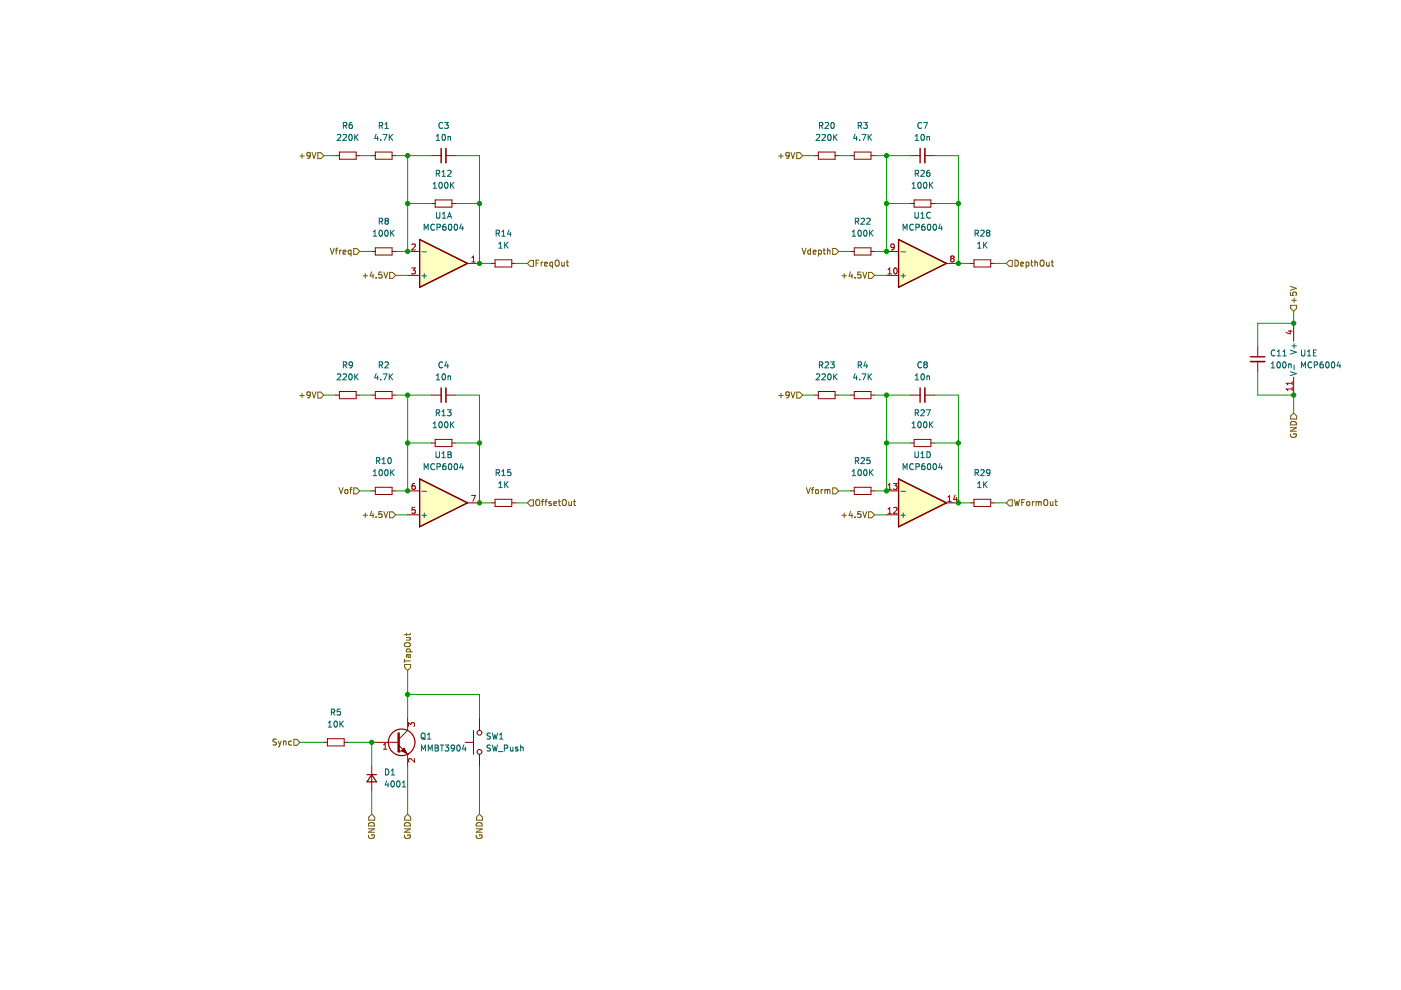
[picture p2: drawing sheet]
<svg xmlns="http://www.w3.org/2000/svg" width="297mm" height="210mm" viewBox="0 0 297 210" stroke-linecap="round" stroke-linejoin="round" font-family="sans-serif">
<path d="M.1 0h296.9v209.9h-296.9z" fill-rule="evenodd" fill="#fff" stroke="#fff" stroke-width=".21"/>
<g fill="#ffffc2" stroke="#ffffc2" stroke-width=".21">
<path d="M89 50.8l10.1 5-10.1 5.1z"/>
<path d="M190.5 101.5l10.2 5.1-10.2 5.1z"/>
<path d="M190.5 50.8l10.2 5-10.2 5.1z"/>
<path d="M89 101.5l10.1 5.1-10.1 5.1z"/>
</g>
<path d="M89 50.8l10.1 5-10.1 5.1zM190.5 50.8l10.2 5-10.2 5.1zM89 101.5l10.1 5.1-10.1 5.1zM190.5 101.5l10.2 5.1-10.2 5.1z" fill="none" stroke="#840000" stroke-width=".25"/>
<g fill="none" stroke="#009600" stroke-width=".21">
<path d="M68.7 33h2.5M76.3 33h2.5M83.9 33h7.6M86.4 33v20.3h-2.5M96.6 33h5.1v22.8h2.5M170.2 33h2.5M177.8 33h2.6M185.4 33h7.6M188 33v20.3h-2.6M198.1 33h5.1v22.8h2.5M76.3 53.3h2.5M83.9 58.4h2.5"/>
<path d="M86.4 43.2h5.1M96.6 43.2h5.1M109.3 55.8h2.5M177.8 53.3h2.6M185.4 58.4h2.6M188 43.2h5M198.1 43.2h5.1M210.8 55.8h2.6M266.7 78.7v5.1h7.6v3.8M274.3 66v2.5h-7.6v5.1M68.7 83.8h2.5M76.3 83.8h2.5"/>
<path d="M83.9 83.8h7.6M86.4 83.8v20.3h-2.5M86.4 93.9h5.1M96.6 83.8h5.1v22.8h2.5M96.6 93.9h5.1M170.2 83.8h2.5M177.8 83.8h2.6M185.4 83.8h7.6M188 93.9h5M188 83.8v20.3h-2.6M198.1 83.8h5.1v22.8h2.5M198.1 93.9h5.1"/>
<path d="M76.3 104.1h2.5M83.9 109.2h2.5M109.3 106.6h2.5M177.8 104.1h2.6M185.4 109.2h2.6M210.8 106.6h2.6M63.6 157.4h5.1M73.7 157.4h5.1v5.1M86.4 142.2v10.1M86.4 147.2h15.3v5.1M78.8 167.5v5.1M86.4 162.5v10.1"/>
<path d="M101.7 162.5v10.1"/>
</g>
<g fill="none" stroke="#725600" stroke-width=".21">
<path d="M63.6 33.1h.9M64 32.6v1M65.8 32.9l-.3 .2-.3-.1-.1-.6 .4-.1 .3 .2-.1 .8-.2 .2-.3 .1M66.2 32.3l.4 1.3 .4-1.3M67.4 32.4h.6l.7 .6-.7 .6h-.6zM165.1 33.1h1M165.6 32.6v1M167.3 32.9l-.2 .2-.4-.1v-.6l.4-.1 .2 .2v.8l-.2 .2-.4 .1M167.7 32.3l.4 1.3 .4-1.3M168.9 32.4h.7l.6 .6-.6 .6h-.7zM70 52.6l.4 1.3 .5-1.3M71.1 53h.5"/>
<path d="M71.6 52.6l-.3 .2v1.1M72 53v.9M72.4 53l-.4 .3M72.7 53.5l.6-.2v-.2l-.4-.1-.2 .2 .1 .6h.5M74.4 53.1l-.3-.1-.3 .3 .1 .5h.5M74.4 53v1.3M75 52.7h.6l.7 .6-.7 .6h-.6zM77 58.5h.9M77.5 58v1M78.8 57.6l-.3 .9h.8M79.1 58.1v.9M79.8 58.8v.2"/>
<path d="M81 57.7h-.6l-.1 .6 .6-.1 .1 .6-.2 .2-.5-.2M81.4 57.7l.4 1.3 .4-1.3M82.6 57.8h.7l.6 .6-.6 .6h-.7zM112.4 55.2h.7v1.3h-.7l-.6-.7zM113.7 55.8h.4M114.3 55.2h-.6v1.2M114.7 55.6v.8M115.1 55.6l-.4 .2M115.5 56l.6-.1-.1-.3h-.4l-.1 .2v.6h.5M117.2 55.6h-.4l-.2 .2 .1 .6h.5M117.2 55.6v1.2M117.8 55.3l.2-.1a.43 .43 0 0 1 .6 .4v.4a.42 .42 0 0 1-.5 .4 .42 .42 0 0 1-.4-.4z"/>
<path d="M119.1 55.6l.1 .8 .4-.1M119.6 55.6v.8M120.1 55.6h.4M120.2 55.2v1l.3 .2M170.1 52.6l.4 1.3 .4-1.3M171.9 53.1l-.4-.1-.2 .3 .1 .5h.5M171.9 52.6v1.3M172.4 53.5l.6-.2v-.2l-.4-.1-.2 .2 .1 .6h.5M173.6 53.1l.3-.1 .3 .3-.2 .5h-.4M173.6 53v1.3M174.5 53h.5M174.7 52.6v1.1l.3 .2"/>
<path d="M175.4 53.2l.5-.1 .1 .8M175.4 52.6v1.3M176.5 52.7h.7l.6 .6-.6 .6h-.7zM178.5 58.5h1M179 58v1M180.3 57.6l-.3 .9h.8M180.6 58.1v.9M181.3 58.8v.2M182.5 57.7h-.6l-.1 .6 .6-.1 .1 .6-.2 .2-.5-.2M182.9 57.7l.4 1.3 .5-1.3M184.2 57.8h.6l.6 .6-.6 .6h-.6zM213.4 55.8l.6-.6h.6v1.3h-.6z"/>
<path d="M215.2 55.2a.64 .64 0 0 1 .7 .6 .64 .64 0 0 1-.7 .6zM216.4 56l.6-.1-.1-.3h-.3l-.2 .2 .1 .6h.4M217.6 55.6h.3l.3 .2-.2 .6h-.4M217.6 55.6v1.2M218.5 55.6h.5M218.7 55.2v1l.3 .2M219.4 55.7l.5-.1 .1 .8M219.4 55.2v1.2M220.6 55.3l.2-.1a.43 .43 0 0 1 .6 .4v.4a.42 .42 0 0 1-.5 .4 .42 .42 0 0 1-.4-.4zM221.9 55.6l.1 .8 .5-.1M222.5 55.6v.8M222.9 55.6h.5"/>
<path d="M223.1 55.2v1l.3 .2M273.6 62v.6l.6 .1-.1-.7h.6l.2 .2-.2 .5M273.6 60.7l1.3 .4-1.3 .5M273.6 64.7h1.3v.7l-.6 .6-.7-.6zM273.9 63.7h1M274.4 63.2v1M63.6 83.9h.9M64 83.4v.9M65.8 83.6l-.3 .3-.3-.1-.1-.6 .4-.1 .3 .2-.1 .7-.2 .3h-.3M66.2 83.1l.4 1.2 .4-1.2M67.4 83.1h.6l.7 .7-.7 .6h-.6zM165.1 83.9h1"/>
<path d="M165.6 83.4v.9M167.3 83.6l-.2 .3-.4-.1v-.6l.4-.1 .2 .2v.7l-.2 .3h-.4M167.7 83.1l.4 1.2 .4-1.2M168.9 83.1h.7l.6 .7-.6 .6h-.7zM273.6 90.7h1.3l-1.3 .7h1.3M273.6 92a.58 .58 0 0 0 .6 .8 .58 .58 0 0 0 .5-.8h-.4v.2M273.8 89.5a.66 .66 0 0 1 .7-.1 .66 .66 0 0 1 .4 .7h-1.3zM274.3 87.6l.6 .6v.6h-1.3v-.6zM71.9 103.4l.4 1.3 .4-1.3M73.2 103.9l.3-.1 .3 .3v.3l-.3 .3-.4-.3zM74.1 103.8h.5M74.6 103.4l-.3 .2v1.1"/>
<path d="M75 103.4h.6l.7 .7-.7 .6h-.6zM77 109.2h.9M77.5 108.8v.9M78.8 108.4l-.3 .9h.8M79.1 108.9v.8M79.8 109.6v.1M81 108.5h-.6l-.1 .6 .6-.1 .1 .6-.2 .1-.5-.1M81.4 108.5l.4 1.2 .4-1.2M82.6 108.5h.7l.6 .7-.6 .6h-.7zM112.4 106h.7v1.3h-.7l-.6-.7zM113.7 106.1l.2-.2a.43 .43 0 0 1 .5 .4v.5a.42 .42 0 0 1-.4 .4 .42 .42 0 0 1-.4-.4zM114.8 106.3h.5"/>
<path d="M115.3 105.9l-.3 .2v1.1M115.5 106.3h.5M116 105.9l-.3 .2v1.1M116.9 106.4l-.3-.1-.2 .2v.2l.5 .1v.3h-.5M117.4 106.8l.6-.2-.1-.2-.3-.1-.2 .2 .1 .6h.4M118.4 106.3h.5M118.6 105.9v1.1l.3 .2M119.3 106.1l.2-.2a.43 .43 0 0 1 .6 .4v.5a.42 .42 0 0 1-.5 .4 .42 .42 0 0 1-.4-.4zM120.6 106.3l.1 .8h.4M121.1 106.3v.9M121.6 106.3h.5M121.8 105.9v1.1l.3 .2"/>
<path d="M171 103.4l.4 1.3 .4-1.3M172 103.8h.5M172.5 103.4l-.3 .2v1.1M173 103.9l.3-.1 .3 .3v.3l-.3 .3-.4-.3zM174.1 103.8v.9M174.5 103.8l-.4 .3M174.9 103.9l.3-.1 .2 .2M174.9 103.8v.9M175.4 104l.2-.2 .3 .1 .1 .8M175.4 104v.7M176.5 103.4h.7l.6 .7-.6 .6h-.7zM178.5 109.2h1"/>
<path d="M179 108.8v.9M180.3 108.4l-.3 .9h.8M180.6 108.9v.8M181.3 109.6v.1M182.5 108.5h-.6l-.1 .6 .6-.1 .1 .6-.2 .1-.5-.1M182.9 108.5l.4 1.2 .5-1.2M184.2 108.5h.6l.6 .7-.6 .6h-.6zM213.4 106.6l.6-.6h.6v1.3h-.6zM215.1 105.9l.3 1.3 .2-.9 .3 .9 .3-1.3M216.6 106.5h.5M217.3 105.9h-.7v1.3M217.7 106.5l.2-.2 .4 .2-.1 .6h-.5z"/>
<path d="M218.9 106.3v.9M219.2 106.3l-.3 .3M219.7 106.5l.3-.2 .2 .2M219.7 106.3v.9M220.2 106.5l.2-.2 .3 .1 .1 .8M220.2 106.5v.7M221.4 106.1l.2-.2a.43 .43 0 0 1 .5 .4v.5a.42 .42 0 0 1-.4 .4 .42 .42 0 0 1-.4-.4zM222.7 106.3l.1 .8h.4M223.2 106.3v.9M223.7 106.3h.4M223.8 105.9v1.1l.3 .2M85.7 139.8v.7"/>
<path d="M85.9 136.3h.7a.42 .42 0 0 1 .4 .4 .42 .42 0 0 1-.4 .4h-.4a.43 .43 0 0 1-.5-.3 .43 .43 0 0 1 .2-.5zM86.2 134.3v.5M86.2 138.2h1.2M86.2 135.2h.8M86.2 138.2v-.4l.2-.2 .5 .1v.5M86.5 138.8l.2 .6 .3-.2-.1-.4M86.9 135.2v.5h-.7M87 138.8l-.8 .1v.5M87 134.3l-.2 .3h-1.1M58.6 156.8h-.7v.4l.6 .2 .1 .3-.2 .3-.5-.1M59 157.1l.3 .9M59.3 158l-.3 .4"/>
<path d="M59.6 157.1l-.3 .9M60.1 157.1v.9M60.1 157.2h.5l.1 .8M61.8 157.2l-.4-.1-.2 .3 .1 .5h.5M62.3 156.8h.6l.7 .6-.7 .6h-.6zM85.7 140.1h1.3M85.8 140.9h1.3v.6l-.7 .7-.6-.7zM78.1 175.7h1.3l-1.3 .8h1.3M78.2 177.1a.58 .58 0 0 0 .6 .7 .58 .58 0 0 0 .5-.8h-.5v.2M78.2 173.3l.6-.7 .6 .7v.6h-1.2zM78.3 174.5a.66 .66 0 0 1 .8-.1 .66 .66 0 0 1 .3 .7h-1.3zM85.7 175.7h1.3l-1.3 .8h1.3"/>
<path d="M85.8 177.1a.58 .58 0 0 0 .6 .7 .58 .58 0 0 0 .5-.8h-.4v.2M85.8 173.3l.6-.7 .7 .7v.6h-1.3zM85.9 174.5a.66 .66 0 0 1 .8-.1 .66 .66 0 0 1 .3 .7h-1.3zM101 175.7h1.2l-1.2 .8h1.2M101 177.1a.58 .58 0 0 0 .6 .7 .58 .58 0 0 0 .5-.8h-.4v.2M101 173.3l.7-.7 .6 .7v.6h-1.3zM101.1 174.5a.66 .66 0 0 1 .8-.1 .66 .66 0 0 1 .3 .7h-1.2z"/>
</g>
<g fill="none" stroke="#840000" stroke-width=".21">
<path d="M71.2 33h.8M72 32.2h3.5v1.6h-3.5zM75.5 33h.8M78.8 33h.8M79.6 32.2h3.5v1.6h-3.5zM83.1 33h.8M91.5 33h2M94.6 33h2M78.8 53.3h.8M79.6 52.5h3.5v1.6h-3.5zM83.1 53.3h.8M86.4 53.3h2.6"/>
<path d="M86.4 58.4h2.6M91.5 43.2h.8M92.3 42.4h3.5v1.5h-3.5zM95.8 43.2h.8M99.1 55.8h2.6M104.2 55.8h.8M105 55.1h3.5v1.5h-3.5zM108.5 55.8h.8M266.7 73.6v2M266.7 76.7v2M274.3 68.5v3.8M274.3 80v3.8"/>
<path d="M84.5 158l1.9 1.9M86.4 159.9h.1M86.4 154.9l-1.9 1.9"/>
</g>
<path d="M87.3 56.8h.8l-.5 .5 .4 .1v.6l-.2 .1-.5-.1M87.3 51.8l.5-.1 .3 .4-.8 .9h.8M100 55.5h.8M100 54.6l.4-.3v1.2M273.1 70.2h.9M273.5 70v.8l-.9-.3M274 80.9v.7M274 82.1v.7M274 82.5h-1.3l.4 .3M274 81.3h-1.3l.4 .3" fill="none" stroke="#a90000" stroke-width=".21"/>
<g fill="none" stroke="#006464" stroke-width=".21">
<path d="M71.5 28.6l.5-.1 .3 .4-.8 .9h.8M72.7 28.6l.5-.1 .3 .4-.8 .9h.8M72.8 26.6h.6l.1-.5-.7-.1v1.2M73.1 26.6l.4 .6M74.1 28.6l.1-.1a.68 .68 0 0 1 .5 .6 .68 .68 0 0 1-.5 .7l-.3-.5zM74.6 26h-.4l-.1 .3-.1 .7 .2 .2 .5-.1-.1-.6-.4-.1-.2 .3M75.2 28.5v1.3M75.4 29l.5 .8M75.9 28.5l-.7 .7M79.7 28.4l-.3 .9h.8M80.1 28.9v.9M80.4 26.6h.6l.1-.5-.7-.1v1.2"/>
<path d="M80.7 26.6l.4 .6M80.7 29.6v.2M81.2 28.5h.8l-.5 1.3M81.6 27.2h.7M81.6 26.3l.4-.3v1.2M82.5 28.5v1.3M82.7 29l.6 .8M83.3 28.5l-.8 .7M91.8 39.9h.8M91.8 39l.4-.3v1.2M92.5 36.8l.6-.1 .1-.5-.7-.1v1.3M92.5 29.8h.7"/>
<path d="M92.5 28.9l.4-.4v1.3M92.8 36.8l.4 .6M93.2 38.8l.1-.1a.68 .68 0 0 1 .5 .6 .68 .68 0 0 1-.5 .6l-.3-.5zM93.7 37.4h.7M93.7 36.5l.4-.4v1.3M93.8 26.1a.56 .56 0 0 0-.8 .5 .56 .56 0 0 0 .8 .5M93.8 28.6l.2-.1a.68 .68 0 0 1 .5 .6 .68 .68 0 0 1-.5 .7l-.3-.5zM94.3 26h.7l-.4 .4 .4 .2v.5l-.2 .1-.5-.1M94.4 38.8l.2-.1a.68 .68 0 0 1 .4 .6 .68 .68 0 0 1-.4 .6l-.3-.5zM94.9 36.2l.5-.1 .2 .4-.7 .9h.7M95 28.9v.9M95 29h.5v.8"/>
<path d="M95.5 38.7v1.2M95.7 39.2l.5 .7M96.2 38.7l-.7 .7M79.1 50.1h.8M79.1 49.2l.4-.4v1.3M80.4 46.9h.6l.1-.5-.7-.1v1.2M80.5 48.9l.2-.1a.68 .68 0 0 1 .4 .6 .68 .68 0 0 1-.4 .7l-.3-.5zM80.7 46.9l.4 .6M81.7 48.9l.2-.1a.68 .68 0 0 1 .4 .6 .68 .68 0 0 1-.4 .7l-.3-.5zM81.9 46.8l-.3-.2 .3-.3h.2l.2 .2-.2 .3M81.9 46.8l-.3 .3v.2l.3 .2h.2l.2-.2v-.2l-.2-.3M81.9 46.8h.2"/>
<path d="M82.8 48.8v1.3M83 49.4l.6 .7M83.6 48.8l-.8 .7M89.5 53.4h.9M89.5 58.5h.9M89.9 48.8v-1.3l.5 .9 .4-.9v1.3M90 58v1M92.1 47.7a.56 .56 0 0 0-.8 .5 .56 .56 0 0 0 .8 .5M92.5 45v1l.3 .3h.2l.3-.3v-1M92.7 48.2l.6-.1v-.4l-.6-.2v1.3M93.8 46.3h.7M93.8 45.4l.4-.4v1.3"/>
<path d="M94.5 47.5l-.4 .1-.2 .2v.8l.2 .2 .4-.1v-.6l-.4-.1-.2 .3M94.9 46.3l.4-1.3 .4 1.3M95 45.9h.6M95.2 47.7l.2-.2a.68 .68 0 0 1 .4 .7 .68 .68 0 0 1-.4 .6l-.3-.5zM96.4 47.7l.2-.2a.68 .68 0 0 1 .4 .7 .68 .68 0 0 1-.4 .6l-.3-.5zM97.8 47.5l-.3 .9h.8M98.1 48v.8M105.2 49.5l.6-.1 .1-.5-.7-.1v1.3M105.5 49.5l.4 .6M105.7 52.6h.8M105.7 51.7l.4-.4v1.3M106.4 50.1h.7"/>
<path d="M106.4 49.2l.4-.4v1.3M107 51.3v1.3M107.2 51.9l.5 .7M107.7 51.3l-.7 .8M107.9 48.7l-.3 1h.8M108.2 49.2v.9M269.5 77.1l.4-.4v1.3M269.5 78h.8M270.3 74.3a.56 .56 0 0 0-.8 .5 .56 .56 0 0 0 .8 .5M270.8 75.5h.7M270.8 74.6l.4-.4v1.3M270.9 76.9l.1-.2a.68 .68 0 0 1 .5 .7 .68 .68 0 0 1-.5 .6l-.3-.5z"/>
<path d="M272 75.5h.7M272 74.6l.4-.4v1.3M272.1 76.9l.1-.2a.68 .68 0 0 1 .5 .7 .68 .68 0 0 1-.5 .6l-.3-.5zM273.2 77.2v.8M273.2 77.3l.5-.1 .1 .8M273.6 78.8l1.3 .4-1.3 .4M273.6 74.2l1.3 .5-1.3 .4M273.9 73.3h1M274.4 72.9v.9M274.4 77.4v1M275.9 74.2v1l.3 .3h.2l.3-.3v-1M275.9 78v-1.3l.5 .9 .4-.9v1.3"/>
<path d="M277.2 75.5h.7M277.2 74.6l.4-.4v1.3M278.1 76.9a.56 .56 0 0 0-.8 .5 .56 .56 0 0 0 .8 .5M278.5 74.8h.4M278.7 77.4l.6-.1v-.4l-.6-.2v1.3M279.1 74.2h-.6v1.3h.6M280.5 76.7l-.4 .1-.2 .2v.8l.2 .2 .4-.1v-.6l-.4-.1-.2 .3M281.2 76.9l.2-.2a.68 .68 0 0 1 .4 .7 .68 .68 0 0 1-.4 .6l-.3-.5zM282.4 76.9l.2-.2a.68 .68 0 0 1 .4 .7 .68 .68 0 0 1-.4 .6l-.3-.5zM283.8 76.7l-.3 .9h.8M284.1 77.2v.8"/>
</g>
<path d="M94.6 31.5v3M265.1 76.7h3.1" fill="none" stroke="#840000" stroke-width=".33"/>
<path d="M93.5 31.5v3M265.1 75.6h3.1" fill="none" stroke="#840000" stroke-width=".3"/>
<path d="M84.5 155.5v3.8" fill="none" stroke="#840000" stroke-width=".51"/>
<circle cx="84.5" cy="159.3" r=".25" fill="#840000"/>
<path d="M85.2 159.2l.5-.5 .5 1z" fill-rule="evenodd" fill="#840000" stroke="#840000" stroke-width=".21"/>
<g fill="none" stroke="#840000" stroke-width=".21">
<path d="M172.7 33h.8M173.5 32.2h3.6v1.6h-3.6zM177.1 33h.7M180.4 33h.7M181.1 32.2h3.6v1.6h-3.6zM184.7 33h.7M193 33h2.1M196.1 33h2M180.4 53.3h.7M181.1 52.5h3.6v1.6h-3.6zM184.7 53.3h.7M188 58.4h2.5"/>
<path d="M188 53.3h2.5M193 43.2h.8M193.8 42.4h3.6v1.5h-3.6zM197.4 43.2h.7M200.7 55.8h2.5M205.7 55.8h.8M206.5 55.1h3.6v1.5h-3.6zM210.1 55.8h.7M71.2 83.8h.8M72 83h3.5v1.5h-3.5zM75.5 83.8h.8M78.8 83.8h.8"/>
<path d="M79.6 83h3.5v1.5h-3.5zM83.1 83.8h.8M91.5 93.9h.8M91.5 83.8h2M92.3 93.2h3.5v1.5h-3.5zM94.6 83.8h2M95.8 93.9h.8M172.7 83.8h.8M173.5 83h3.6v1.5h-3.6zM177.1 83.8h.7M180.4 83.8h.7M181.1 83h3.6v1.5h-3.6z"/>
<path d="M184.7 83.8h.7M193 93.9h.8M193 83.8h2.1M193.8 93.2h3.6v1.5h-3.6zM196.1 83.8h2M197.4 93.9h.7M78.8 104.1h.8M79.6 103.3h3.5v1.5h-3.5zM83.1 104.1h.8M86.4 109.2h2.6M86.4 104.1h2.6M99.1 106.6h2.6"/>
<path d="M104.2 106.6h.8M105 105.9h3.5v1.5h-3.5zM108.5 106.6h.8M180.4 104.1h.7M181.1 103.3h3.6v1.5h-3.6zM184.7 104.1h.7M188 109.2h2.5M188 104.1h2.5M200.7 106.6h2.5M205.7 106.6h.8M206.5 105.9h3.6v1.5h-3.6zM210.1 106.6h.7"/>
<path d="M68.7 157.4h.7M69.4 156.6h3.6v1.6h-3.6zM73 157.4h.7M78.8 157.4h5.7M85.2 159.2h.1M85.7 158.7l.5 1-1-.5zM86.4 152.3v2.6M86.4 159.9v2.6M98.6 157.4h1.8M100.4 154.9v5M101.7 152.3v2.6M101.7 159.9v2.6"/>
<path d="M78.8 162.5v5"/>
<circle cx="101.7" cy="155.4" r=".51"/>
<circle cx="101.7" cy="159.4" r=".51"/>
</g>
<g fill="none" stroke="#840000" stroke-width=".25">
<path d="M190.5 50.8l10.2 5-10.2 5.1zM89 101.5l10.1 5.1-10.1 5.1zM190.5 101.5l10.2 5.1-10.2 5.1zM77.8 164.2h2M78.8 164.2l1 1.6h-2z"/>
<circle cx="85.2" cy="157.4" r="2.82"/>
</g>
<g fill="none" stroke="#a90000" stroke-width=".21">
<path d="M188.3 57.2l.3-.4v1.3M188.3 58.1h.7M189.6 56.9l.2-.1a.68 .68 0 0 1 .4 .6 .68 .68 0 0 1-.4 .7l-.3-.5zM189.6 52.3l-.2 .2h-.4l-.1-.7 .5-.1 .2 .3-.1 .7-.1 .2-.4 .1M201.8 54.8l-.2-.2 .2-.3h.4l.1 .2-.2 .3M201.8 54.8l-.2 .3v.2l.2 .2h.4l.1-.2v-.2l-.2-.3M201.8 54.8h.3M87.9 102.5l-.3 .1-.2 .2-.1 .7 .3 .3 .4-.2-.1-.6h-.3l-.3 .2M88 107.6h-.6l-.1 .6 .6-.1 .1 .6-.2 .1-.5-.1M100 105h.8l-.5 1.3M188.3 108.8h.7M188.3 102.9l.3-.4v1.3"/>
<path d="M188.3 107.9l.3-.3v1.2M188.3 103.8h.7M189.4 102.5h.8l-.4 .5 .3 .1v.5l-.1 .2-.6-.2M189.5 107.7l.5-.1 .2 .3-.8 .9h.8M201 106.3h.7M201 105.4l.3-.4v1.3M202.5 105l-.3 .9h.8M202.8 105.5v.8M81.3 158.9h.7M81.3 157.9l.4-.3v1.3M86.6 154v-.8l.5 .4 .1-.3h.6l.1 .2-.1 .5M87.9 160.8v.8l-.9-.8-.4 .3 .1 .5"/>
</g>
<g fill="none" stroke="#006464" stroke-width=".21">
<path d="M173.1 28.6l.5-.1 .2 .4-.8 .9h.8M173.7 26.6h.6l.1-.5-.7-.1v1.2M174 26.6l.5 .6M174.3 28.6l.5-.1 .2 .4-.8 .9h.8M174.9 26.1l.5-.1 .3 .3-.8 .9h.8M175.6 28.6l.2-.1a.68 .68 0 0 1 .4 .6 .68 .68 0 0 1-.4 .7l-.3-.5zM176.3 26.1l.2-.1a.68 .68 0 0 1 .4 .6 .68 .68 0 0 1-.4 .6l-.3-.5zM176.8 28.5v1.3M176.9 29l.6 .8M177.5 28.5l-.7 .7M181.3 28.4l-.3 .9h.8M181.6 28.9v.9"/>
<path d="M182 26.6h.6v-.5l-.6-.1v1.2M182.3 26.6l.4 .6M182.3 29.6v.2M182.7 28.5h.9l-.6 1.3M183.1 26h.8l-.4 .4 .3 .2v.5l-.2 .1-.5-.1M184.1 28.5v1.3M184.3 29l.5 .8M184.8 28.5l-.7 .7M193.4 39.9h.7M193.4 39l.3-.3v1.2M194 36.8l.6-.1 .1-.5-.7-.1v1.3M194.1 29.8h.7"/>
<path d="M194.1 28.9l.3-.4v1.3M194.3 36.8l.5 .6M194.7 38.8l.2-.1a.68 .68 0 0 1 .4 .6 .68 .68 0 0 1-.4 .6l-.3-.5zM195.3 36.2l.4-.1 .3 .4-.8 .9h.8M195.4 28.6l.2-.1a.68 .68 0 0 1 .4 .6 .68 .68 0 0 1-.4 .7l-.3-.5zM195.4 26.1a.56 .56 0 0 0-.8 .5 .56 .56 0 0 0 .8 .5M195.8 26h.8l-.5 1.2M195.9 38.8l.2-.1a.68 .68 0 0 1 .4 .6 .68 .68 0 0 1-.4 .6l-.3-.5zM196.5 28.9v.9M196.5 29h.5l.1 .8M197.1 36.1l-.4 .1-.2 .2v.7l.2 .3 .4-.1v-.6l-.4-.1-.2 .2M197.1 38.7v1.2"/>
<path d="M197.2 39.2l.6 .7M197.8 38.7l-.7 .7M180.7 50.1h.7M180.7 49.2l.3-.4v1.3M181.4 46.9h.6v-.5l-.6-.1v1.2M181.7 46.9l.4 .6M182 48.9l.2-.1a.68 .68 0 0 1 .4 .6 .68 .68 0 0 1-.4 .7l-.3-.5zM182.6 46.4l.4-.1 .3 .3-.8 .9h.8M183.2 48.9l.2-.1a.68 .68 0 0 1 .4 .6 .68 .68 0 0 1-.4 .7l-.3-.5zM183.8 46.4l.5-.1 .2 .3-.8 .9h.8M184.4 48.8v1.3M184.6 49.4l.5 .7"/>
<path d="M185.1 48.8l-.7 .7M191 58.5h1M191 53.4h1M191.5 48.8v-1.3l.4 .9 .4-.9v1.3M191.5 58v1M193.7 47.7a.56 .56 0 0 0-.8 .5 .56 .56 0 0 0 .8 .5M194 45v1l.2 .3 .4-.1 .1-.2v-1M194.2 48.2l.6-.1 .1-.4-.7-.2v1.3M195.3 45.4l.3-.4v1.3M195.3 46.3h.7M196 47.5l-.4 .1-.1 .2-.1 .8 .2 .2 .5-.1-.1-.6-.4-.1-.2 .3M196.7 47.7l.2-.2a.68 .68 0 0 1 .5 .7 .68 .68 0 0 1-.5 .6l-.3-.5z"/>
<path d="M197.2 45.1a.56 .56 0 0 0-.7 .5 .56 .56 0 0 0 .7 .5M197.9 47.7l.2-.2a.68 .68 0 0 1 .5 .7 .68 .68 0 0 1-.5 .6l-.3-.5zM199.3 47.5l-.3 .9h.8M199.6 48v.8M206.7 49.5l.6-.1 .1-.5-.7-.1v1.3M207 49.5l.5 .6M207.3 51.7l.3-.4v1.3M207.3 52.6h.7M207.9 48.9l.5-.1 .3 .4-.8 .9h.8M208.6 51.3v1.3M208.7 51.9l.6 .7M209.3 51.3l-.7 .8"/>
<path d="M209.4 49.4l-.2-.3 .2-.3h.2l.3 .2-.3 .4M209.4 49.4l-.2 .2v.4l.2 .1h.2l.3-.3-.1-.3-.2-.1M209.4 49.4h.2M71.5 79.4l.5-.1 .3 .3-.8 .9h.8M72.7 79.4l.5-.1 .3 .3-.8 .9h.8M72.8 77.4l.6-.1 .1-.4-.7-.2v1.3M73.1 77.4l.4 .6M74.1 79.4l.1-.1a.68 .68 0 0 1 .5 .6 .68 .68 0 0 1-.5 .6l-.3-.4zM74.7 77.3l-.2 .2h-.4v-.6l.4-.2 .2 .3v.7l-.2 .2-.4 .1M75.2 79.3v1.2M75.4 79.8l.5 .7M75.9 79.3l-.7 .7"/>
<path d="M79.7 79.2l-.3 .9h.8M80.1 79.7v.8M80.4 77.4l.6-.1 .1-.4-.7-.2v1.3M80.7 77.4l.4 .6M81.2 79.3h.8l-.5 1.2M81.6 76.9l.5-.2 .2 .4-.7 .9h.7M82.5 79.3v1.2M82.7 79.8l.6 .7M83.3 79.3l-.8 .7M92.5 79.6l.4-.3v1.2M93.8 79.4l.2-.1a.68 .68 0 0 1 .5 .6 .68 .68 0 0 1-.5 .6l-.3-.4zM93.8 76.9a.56 .56 0 0 0-.8 .5 .56 .56 0 0 0 .8 .5"/>
<path d="M94.6 76.7l-.3 .9h.8M94.9 77.2v.8M95 79.8h.5v.7M95 79.7v.8M173.1 79.4l.5-.1 .2 .3-.8 .9h.8M173.7 77.4l.6-.1 .1-.4-.7-.2v1.3M174 77.4l.5 .6M174.3 79.4l.5-.1 .2 .3-.8 .9h.8M174.9 76.9l.5-.2 .3 .4-.8 .9h.8M175.6 79.4l.2-.1a.68 .68 0 0 1 .4 .6 .68 .68 0 0 1-.4 .6l-.3-.4zM176.1 76.7h.8l-.4 .5 .3 .1v.6l-.2 .1-.5-.1M176.8 79.3v1.2"/>
<path d="M176.9 79.8l.6 .7M177.5 79.3l-.7 .7M181.3 79.2l-.3 .9h.8M181.6 79.7v.8M182 77.4l.6-.1v-.4l-.6-.2v1.3M182.3 77.4l.4 .6M182.7 79.3h.9l-.6 1.2M183.5 76.7l-.3 .9h.8M183.8 77.2v.8M184.1 79.3v1.2M184.3 79.8l.5 .7M184.8 79.3l-.7 .7"/>
<path d="M194.1 79.6l.3-.3v1.2M195.4 79.4l.2-.1a.68 .68 0 0 1 .4 .6 .68 .68 0 0 1-.4 .6l-.3-.4zM195.4 76.9a.56 .56 0 0 0-.8 .5 .56 .56 0 0 0 .8 .5M196.1 77.3l-.2-.3 .2-.3h.2l.3 .3-.3 .3M196.1 77.3l-.2 .2v.3l.2 .2 .4-.1 .1-.1v-.3l-.3-.2M196.1 77.3h.2M196.5 79.7v.8M196.5 79.8h.5l.1 .7M79.1 99.9l.4-.3v1.2M79.8 97.7l.6-.1 .1-.4-.7-.2v1.3M80.1 97.7l.4 .6M80.5 99.7l.2-.1a.68 .68 0 0 1 .4 .6 .68 .68 0 0 1-.4 .6l-.3-.4z"/>
<path d="M80.7 80.4v.1M81 98.3h.7M81 97.4l.4-.4v1.3M81.7 99.7l.2-.1a.68 .68 0 0 1 .4 .6 .68 .68 0 0 1-.4 .6l-.3-.4zM82.3 97.2l.2-.2a.68 .68 0 0 1 .5 .7 .68 .68 0 0 1-.5 .6l-.3-.5zM82.8 99.6v1.2M83.6 99.6l-.8 .7M89.9 99.6v-1.3l.5 .9 .4-.9v1.3M91.8 90.7h.8M91.8 89.8l.4-.4v1.3M92.1 98.4a.56 .56 0 0 0-.8 .5 .56 .56 0 0 0 .8 .6M92.4 95.8v1l.3 .2h.2l.3-.2v-1"/>
<path d="M92.5 87.6l.6-.1 .1-.5-.7-.1v1.3M92.5 80.5h.7M92.7 99l.6-.1v-.5l-.6-.1v1.3M92.8 87.6l.4 .6M93.2 89.5l.1-.1a.68 .68 0 0 1 .5 .7 .68 .68 0 0 1-.5 .6l-.3-.5zM93.7 97h.7M93.7 88.2h.7M93.7 87.2l.4-.3v1.3M93.7 96.1l.4-.3v1.2M94.4 89.5l.2-.1a.68 .68 0 0 1 .4 .7 .68 .68 0 0 1-.4 .6l-.3-.5zM94.5 98.3l-.4 .1-.2 .2v.7l.2 .3 .4-.1v-.6l-.4-.1-.2 .2M94.9 86.9h.7l-.4 .5 .4 .1v.5l-.2 .2-.5-.2"/>
<path d="M95 95.8h.4l.2 .2-.2 .4 .2 .1 .1 .3-.2 .2h-.5zM95 96.4h.4M95.2 98.4l.2-.1a.68 .68 0 0 1 .4 .6 .68 .68 0 0 1-.4 .7l-.3-.5zM95.5 89.4v1.3M95.7 90l.5 .7M96.2 89.4l-.7 .7M96.4 98.4l.2-.1a.68 .68 0 0 1 .4 .6 .68 .68 0 0 1-.4 .7l-.3-.5zM97.8 98.2l-.3 1h.8M98.1 98.7v.9M106.4 99.9l.4-.3v1.2M108.3 99.6h-.6l-.1 .6 .6-.1 .1 .6-.2 .1-.5-.1M180.7 99.9l.3-.3v1.2"/>
<path d="M181.4 97.7l.6-.1v-.4l-.6-.2v1.3M181.7 97.7l.4 .6M182 99.7l.2-.1a.68 .68 0 0 1 .4 .6 .68 .68 0 0 1-.4 .6l-.3-.4zM182.3 80.4v.1M182.6 97.2l.4-.2 .3 .4-.8 .9h.8M183.2 99.7l.2-.1a.68 .68 0 0 1 .4 .6 .68 .68 0 0 1-.4 .6l-.3-.4zM184.4 99.6v1.2M184.4 97h-.6v.6h.6v.6l-.1 .1-.5-.1M185.1 99.6l-.7 .7M191.5 99.6v-1.3l.4 .9 .4-.9v1.3M193.4 89.8l.3-.4v1.3M193.4 90.7h.7"/>
<path d="M193.7 98.4a.56 .56 0 0 0-.8 .5 .56 .56 0 0 0 .8 .6M194 95.8v1l.2 .2h.3l.2-.2v-1M194 87.6l.6-.1 .1-.5-.7-.1v1.3M194.1 80.5h.7M194.2 99l.6-.1 .1-.5-.7-.1v1.3M194.3 87.6l.5 .6M194.7 89.5l.2-.1a.68 .68 0 0 1 .4 .7 .68 .68 0 0 1-.4 .6l-.3-.5zM195.3 97h.7M195.3 96.1l.3-.3v1.2M195.3 87l.4-.1 .3 .3-.8 1h.8M195.9 89.5l.2-.1a.68 .68 0 0 1 .4 .7 .68 .68 0 0 1-.4 .6l-.3-.5zM196 98.3l-.4 .1-.1 .2-.1 .7 .2 .3 .5-.1-.1-.6-.4-.1-.2 .2"/>
<path d="M196.4 86.9h.8l-.5 1.3M196.5 95.8a.64 .64 0 0 1 .8 .6 .64 .64 0 0 1-.8 .6zM196.7 98.4l.2-.1a.68 .68 0 0 1 .5 .6 .68 .68 0 0 1-.5 .7l-.3-.5zM197.1 89.4v1.3M197.2 90l.6 .7M197.8 89.4l-.7 .7M197.9 98.4l.2-.1a.68 .68 0 0 1 .5 .6 .68 .68 0 0 1-.5 .7l-.3-.5zM199.3 98.2l-.3 1h.8M199.6 98.7v.9M207.9 99.7l.5-.1 .3 .3-.8 .9h.8M79.1 100.8h.8M83 100.1l.6 .7"/>
<path d="M89.5 109.2h.9M89.5 104.2h.9M90 108.8v.9M105.2 100.2h.6l.1-.5-.7-.1v1.2M105.5 100.2l.4 .6M105.7 103.4h.8M105.7 102.5l.4-.4v1.3M106.4 100.8h.7M107 102.1v1.3M107.2 102.7l.5 .7M107.7 102.1l-.7 .7M180.7 100.8h.7"/>
<path d="M184.6 100.1l.5 .7M191 109.2h1M191 104.2h1M191.5 108.8v.9M206.7 100.2h.6l.1-.5-.7-.1v1.2M207 100.2l.5 .6M207.3 103.4h.7M207.3 102.5l.3-.4v1.3M208.6 102.1v1.3M208.7 102.7l.6 .7M209.3 102.1l-.7 .7M209.9 100.1l-.3 .3-.3-.1-.1-.6 .4-.1 .3 .2-.1 .7-.2 .3h-.3"/>
<path d="M69.6 154.2h.7M69.6 153.3l.4-.4v1.3M70.3 151h.6v-.5l-.6-.2v1.3M70.6 151l.4 .6M70.9 153l.2-.1a.68 .68 0 0 1 .4 .6 .68 .68 0 0 1-.4 .7l-.3-.5zM72.1 152.9v1.3M72.1 150.3h-.6v.7l.6-.1v.6l-.1 .1-.5-.1M72.3 153.4l.5 .8M72.8 152.9l-.7 .7M89.3 155.6l.3-.2a.43 .43 0 0 1 .5 .4v.5a.42 .42 0 0 1-.4 .4 .42 .42 0 0 1-.4-.4zM89.3 159.2v-1.2l.5 .9 .4-.9v1.2M89.5 156.4l.7 .4"/>
<path d="M90.6 156.7h.7M90.6 155.8l.4-.4v1.3M90.8 159.2v-1.2l.4 .9 .4-.9v1.2M92.2 158h.5l.2 .2-.2 .4 .2 .1 .1 .3-.3 .2h-.5zM92.2 158.6h.5M93.3 158h.8M93.7 158v1.2M94.4 158h.8l-.5 .4 .4 .2v.5l-.2 .1-.5-.1M96.4 158.5l-.3 .3-.3-.1-.1-.6 .4-.1 .3 .2-.1 .7-.2 .3h-.3M97 158.1l.1-.1a.68 .68 0 0 1 .5 .6 .68 .68 0 0 1-.5 .6l-.3-.4zM98.4 157.9l-.3 .9h.7M98.7 158.4v.8"/>
<path d="M104 155.5l-.5-.1-.3 .3 .2 .3 .5 .2v.4h-.7M104 158l-.7 .1v.3l.6 .3 .1 .3-.3 .2h-.5M104.4 155.4l.3 1.3 .2-.9 .3 .9 .3-1.3M104.4 158l.3 1.2 .2-.9 .3 .9 .3-1.2M105.7 159.4h.9M105.9 156.7h.7M105.9 155.8l.4-.4v1.3M106.9 158.6h.6l.1-.5-.7-.1v1.2M108.2 158.4l.1 .8 .4-.1M108.7 158.4v.8M109.8 158.4h-.3l-.2 .2 .1 .2 .4 .1v.3h-.5M110.4 158.5l.5-.1v.8"/>
<path d="M110.4 158v1.2M81.7 163a.64 .64 0 0 1 .8 .7 .64 .64 0 0 1-.8 .6zM82 165.5l-.3 .9h.8M82.3 166v.9M82.9 163.4l.4-.4v1.3M82.9 164.3h.8M83 165.7l.2-.1a.68 .68 0 0 1 .4 .6 .68 .68 0 0 1-.4 .7l-.3-.5zM84.2 165.7l.2-.1a.68 .68 0 0 1 .4 .6 .68 .68 0 0 1-.4 .7l-.3-.5zM85.3 165.9l.4-.3v1.3M85.3 166.9h.7"/>
</g>
<path d="M196.1 31.5v3M94.6 82.2v3.1M196.1 82.2v3.1" fill="none" stroke="#840000" stroke-width=".33"/>
<path d="M195.1 31.5v3M93.5 82.2v3.1M195.1 82.2v3.1" fill="none" stroke="#840000" stroke-width=".3"/>
<g fill="#009600" stroke="#009600" stroke-width=".21">
<circle cx="86.4" cy="53.3" r=".46"/>
<circle cx="86.4" cy="33" r=".46"/>
<circle cx="101.7" cy="55.8" r=".46"/>
<circle cx="101.7" cy="43.2" r=".46"/>
<circle cx="86.4" cy="43.2" r=".46"/>
<circle cx="203.2" cy="93.9" r=".46"/>
<circle cx="274.3" cy="68.5" r=".46"/>
<circle cx="188" cy="53.3" r=".46"/>
<circle cx="203.2" cy="55.8" r=".46"/>
<circle cx="203.2" cy="106.6" r=".46"/>
<circle cx="274.3" cy="83.8" r=".46"/>
<circle cx="86.4" cy="147.2" r=".46"/>
<circle cx="86.4" cy="104.1" r=".46"/>
<circle cx="101.7" cy="106.6" r=".46"/>
<circle cx="78.8" cy="157.4" r=".46"/>
<circle cx="188" cy="104.1" r=".46"/>
<circle cx="188" cy="93.9" r=".46"/>
<circle cx="203.2" cy="43.2" r=".46"/>
<circle cx="188" cy="33" r=".46"/>
<circle cx="188" cy="83.8" r=".46"/>
<circle cx="188" cy="43.2" r=".46"/>
<circle cx="86.4" cy="83.8" r=".46"/>
<circle cx="101.7" cy="93.9" r=".46"/>
<circle cx="86.4" cy="93.9" r=".46"/>
</g>
</svg>
